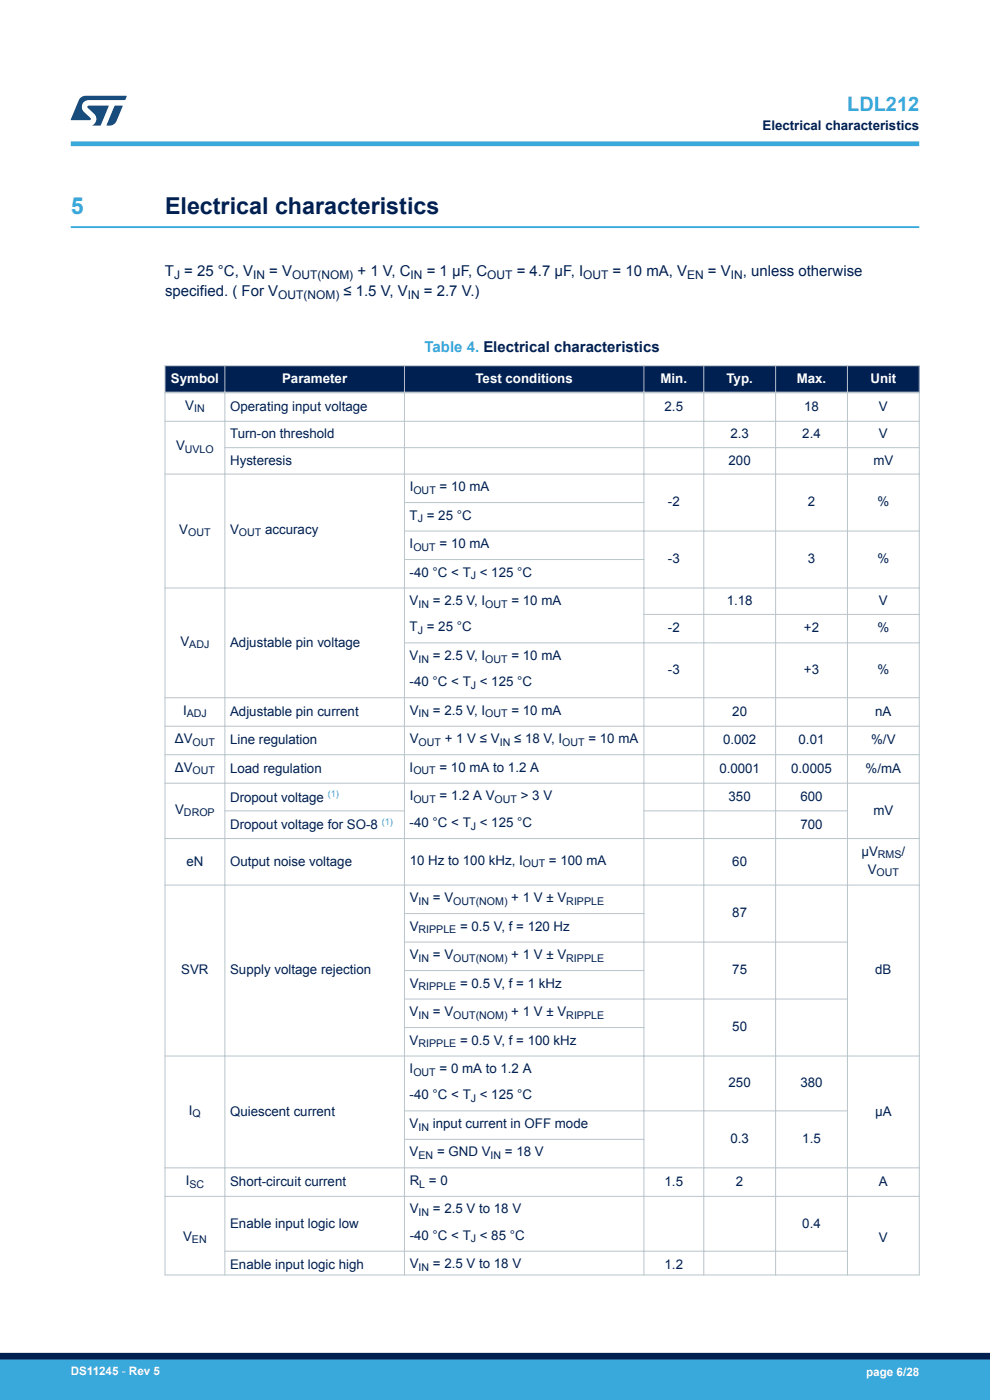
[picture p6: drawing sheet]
<svg xmlns="http://www.w3.org/2000/svg" width="210mm" height="297mm" viewBox="0 0 210 297" stroke-linecap="round" stroke-linejoin="round" font-family="sans-serif">
<defs><g id="words">
<text font-size="4.9" fill="#39a9dc" x="15" y="45.4">5</text>
<text font-size="4.9" fill="#002052" x="35" y="45.4">Electrical characteristics</text>
<text font-size="4.2" fill="#39a9dc" x="179.7" y="23.5">LDL212</text>
<g font-size="3.2" fill="#002052">
<text x="35" y="58.6">T = 25 °C, V</text>
<text x="57.1" y="58.6">= V</text>
<text x="75.8" y="58.6">+ 1 V, C</text>
<text x="90.5" y="58.6">= 1 μF, C</text>
<text x="109.6" y="58.6">= 4.7 μF, I</text>
<text x="130" y="58.6">= 10 mA, V</text>
<text x="150.2" y="58.6">= V</text>
<text x="157.6" y="58.6">, unless otherwise</text>
<text x="35" y="62.9">specified. ( For V</text>
<text x="72.9" y="62.9">≤ 1.5 V, V</text>
<text x="89.9" y="62.9">= 2.7 V.)</text>
</g>
<text font-size="3.2" fill="#39a9dc" x="90.1" y="74.6">Table 4. Electrical characteristics</text>
<g font-size="2.8" fill="#002052">
<text x="161.7" y="27.5">Electrical characteristics</text>
<text x="39.3" y="86.9">V</text>
<text x="48.8" y="87.2">Operating input voltage</text>
<text x="141" y="87.2">2.5</text>
<text x="170.6" y="87.2">18</text>
<text x="186.4" y="87.2">V</text>
<text x="37.3" y="95.6">V</text>
<text x="48.8" y="93">Turn-on threshold</text>
<text x="154.9" y="93">2.3</text>
<text x="170.2" y="93">2.4</text>
<text x="186.4" y="93">V</text>
<text x="48.8" y="98.6">Hysteresis</text>
<text x="154.5" y="98.6">200</text>
<text x="185.3" y="98.6">mV</text>
<text x="86.9" y="104.2">I</text>
<text x="93.2" y="104.2">= 10 mA</text>
<text x="141.7" y="107.4">-2</text>
<text x="171.4" y="107.4">2</text>
<text x="186.1" y="107.4">%</text>
<text x="38" y="113.2">V</text>
<text x="48.8" y="113.2">V</text>
<text x="56.2" y="113.2">accuracy</text>
<text x="86.9" y="110.2">T = 25 °C</text>
<text x="86.9" y="116.3">I</text>
<text x="93.2" y="116.3">= 10 mA</text>
<text x="141.7" y="119.5">-3</text>
<text x="171.4" y="119.5">3</text>
<text x="186.1" y="119.5">%</text>
<text x="86.9" y="122.3">-40 °C &lt; T &lt; 125 °C</text>
<text x="86.9" y="128.4">V</text>
<text x="91.8" y="128.4">= 2.5 V, I</text>
<text x="108.5" y="128.4">= 10 mA</text>
<text x="154.2" y="128.4">1.18</text>
<text x="186.4" y="128.4">V</text>
<text x="38.3" y="137">V</text>
<text x="48.8" y="137.2">Adjustable pin voltage</text>
<text x="86.9" y="134">T = 25 °C</text>
<text x="141.7" y="134.2">-2</text>
<text x="170.5" y="134.2">+2</text>
<text x="186.1" y="134.2">%</text>
<text x="86.9" y="140">V</text>
<text x="91.8" y="140">= 2.5 V, I</text>
<text x="108.5" y="140">= 10 mA</text>
<text x="141.7" y="143">-3</text>
<text x="170.5" y="143">+3</text>
<text x="186.1" y="143">%</text>
<text x="86.9" y="145.6">-40 °C &lt; T &lt; 125 °C</text>
<text x="38.8" y="151.6">I</text>
<text x="48.8" y="151.9">Adjustable pin current</text>
<text x="86.9" y="151.6">V</text>
<text x="91.8" y="151.6">= 2.5 V, I</text>
<text x="108.5" y="151.6">= 10 mA</text>
<text x="155.3" y="151.9">20</text>
<text x="185.7" y="151.9">nA</text>
<text x="37.1" y="157.7">ΔV</text>
<text x="48.8" y="157.9">Line regulation</text>
<text x="86.9" y="157.7">V</text>
<text x="94.3" y="157.7">+ 1 V ≤ V</text>
<text x="109" y="157.7">≤ 18 V, I</text>
<text x="124.8" y="157.7">= 10 mA</text>
<text x="153.4" y="157.9">0.002</text>
<text x="169.4" y="157.9">0.01</text>
<text x="184.8" y="157.9">%/V</text>
<text x="37.1" y="163.7">ΔV</text>
<text x="48.8" y="163.9">Load regulation</text>
<text x="86.9" y="163.7">I</text>
<text x="93.2" y="163.7">= 10 mA to 1.2 A</text>
<text x="152.6" y="163.9">0.0001</text>
<text x="167.8" y="163.9">0.0005</text>
<text x="183.6" y="163.9">%/mA</text>
<text x="37.1" y="172.6">V</text>
<text x="48.8" y="170">Dropout voltage</text>
<text x="86.9" y="169.8">I</text>
<text x="93.2" y="169.8">= 1.2 A V</text>
<text x="110.5" y="169.8">&gt; 3 V</text>
<text x="154.6" y="169.9">350</text>
<text x="169.8" y="169.9">600</text>
<text x="185.3" y="172.8">mV</text>
<text x="48.8" y="175.9">Dropout voltage for SO-8</text>
<text x="86.9" y="175.4">-40 °C &lt; T &lt; 125 °C</text>
<text x="169.8" y="175.8">700</text>
<text x="39.5" y="183.6">eN</text>
<text x="48.8" y="183.6">Output noise voltage</text>
<text x="86.9" y="183.4">10 Hz to 100 kHz, I</text>
<text x="116.5" y="183.4">= 100 mA</text>
<text x="155.3" y="183.6">60</text>
<text x="182.7" y="181.5">µV</text>
<text x="184.1" y="185.3">V</text>
<text x="191.3" y="181.5">/</text>
<text x="86.9" y="191.4">V</text>
<text x="91.8" y="191.4">= V</text>
<text x="108.5" y="191.4">+ 1 V ± V</text>
<text x="86.9" y="197.4">V</text>
<text x="97.6" y="197.4">= 0.5 V, f = 120 Hz</text>
<text x="155.3" y="194.6">87</text>
<text x="86.9" y="203.5">V</text>
<text x="91.8" y="203.5">= V</text>
<text x="108.5" y="203.5">+ 1 V ± V</text>
<text x="38.4" y="206.7">SVR</text>
<text x="48.8" y="206.7">Supply voltage rejection</text>
<text x="86.9" y="209.5">V</text>
<text x="97.6" y="209.5">= 0.5 V, f = 1 kHz</text>
<text x="155.3" y="206.7">75</text>
<text x="185.7" y="206.7">dB</text>
<text x="86.9" y="215.6">V</text>
<text x="91.8" y="215.6">= V</text>
<text x="108.5" y="215.6">+ 1 V ± V</text>
<text x="86.9" y="221.6">V</text>
<text x="97.6" y="221.6">= 0.5 V, f = 100 kHz</text>
<text x="155.3" y="218.8">50</text>
<text x="86.9" y="227.6">I</text>
<text x="93.2" y="227.6">= 0 mA to 1.2 A</text>
<text x="86.9" y="233.2">-40 °C &lt; T &lt; 125 °C</text>
<text x="154.6" y="230.7">250</text>
<text x="169.8" y="230.7">380</text>
<text x="40.1" y="236.5">I</text>
<text x="48.8" y="236.7">Quiescent current</text>
<text x="86.9" y="239.3">V</text>
<text x="91.8" y="239.3">input current in OFF mode</text>
<text x="185.6" y="236.7">µA</text>
<text x="86.9" y="245.3">V</text>
<text x="92.7" y="245.3">= GND V</text>
<text x="107.1" y="245.3">= 18 V</text>
<text x="154.9" y="242.5">0.3</text>
<text x="170.2" y="242.5">1.5</text>
<text x="39.4" y="251.4">I</text>
<text x="48.8" y="251.6">Short-circuit current</text>
<text x="86.9" y="251.4">R</text>
<text x="91" y="251.4">= 0</text>
<text x="141" y="251.6">1.5</text>
<text x="156.1" y="251.6">2</text>
<text x="186.4" y="251.6">A</text>
<text x="86.9" y="257.4">V</text>
<text x="91.8" y="257.4">= 2.5 V to 18 V</text>
<text x="38.8" y="263.2">V</text>
<text x="48.8" y="260.4">Enable input logic low</text>
<text x="86.9" y="263">-40 °C &lt; T &lt; 85 °C</text>
<text x="170.2" y="260.4">0.4</text>
<text x="186.4" y="263.5">V</text>
<text x="48.8" y="269.3">Enable input logic high</text>
<text x="86.9" y="269">V</text>
<text x="91.8" y="269">= 2.5 V to 18 V</text>
<text x="141" y="269.3">1.2</text>
</g>
<g font-size="2.8" fill="#fff">
<text x="36.3" y="81.2">Symbol</text>
<text x="59.8" y="81.2">Parameter</text>
<text x="100.9" y="81.2">Test conditions</text>
<text x="140.1" y="81.2">Min.</text>
<text x="154.1" y="81.2">Typ.</text>
<text x="169" y="81.2">Max.</text>
<text x="184.6" y="81.2">Unit</text>
</g>
<g font-size="2.5" fill="#002052">
<text x="36.9" y="59.2">J</text>
<text x="53.7" y="59.2">IN</text>
<text x="62" y="59.2">OUT(NOM)</text>
<text x="87.1" y="59.2">IN</text>
<text x="103.4" y="59.2">OUT</text>
<text x="123.7" y="59.2">OUT</text>
<text x="145.7" y="59.2">EN</text>
<text x="155" y="59.2">IN</text>
<text x="59" y="63.5">OUT(NOM)</text>
<text x="86.5" y="63.5">IN</text>
</g>
<g font-size="2.5" fill="#fff">
<text x="15" y="291.6">DS11245 - Rev 5</text>
<text x="183.7" y="291.9">page 6/28</text>
</g>
<g font-size="2.3" fill="#002052">
<text x="41.2" y="87.5">IN</text>
<text x="39.2" y="96.1">UVLO</text>
<text x="87.7" y="104.7">OUT</text>
<text x="39.9" y="113.8">OUT</text>
<text x="50.7" y="113.8">OUT</text>
<text x="88.6" y="110.8">J</text>
<text x="87.7" y="116.8">OUT</text>
<text x="99.9" y="122.9">J</text>
<text x="88.8" y="128.9">IN</text>
<text x="102.9" y="128.9">OUT</text>
<text x="40.2" y="137.5">ADJ</text>
<text x="88.6" y="134.5">J</text>
<text x="88.8" y="140.6">IN</text>
<text x="102.9" y="140.6">OUT</text>
<text x="99.9" y="146.2">J</text>
<text x="39.6" y="152.2">ADJ</text>
<text x="88.8" y="152.2">IN</text>
<text x="102.9" y="152.2">OUT</text>
<text x="40.9" y="158.2">OUT</text>
<text x="88.8" y="158.2">OUT</text>
<text x="106" y="158.2">IN</text>
<text x="119.3" y="158.2">OUT</text>
<text x="40.8" y="164.3">OUT</text>
<text x="87.7" y="164.3">OUT</text>
<text x="39" y="173.2">DROP</text>
<text x="87.7" y="170.4">OUT</text>
<text x="104.9" y="170.4">OUT</text>
<text x="99.9" y="176">J</text>
<text x="110.9" y="184">OUT</text>
<text x="185.9" y="185.9">OUT</text>
<text x="186.2" y="182.1">RMS</text>
<text x="88.8" y="191.9">IN</text>
<text x="96.1" y="191.9">OUT(NOM)</text>
<text x="120.1" y="191.9">RIPPLE</text>
<text x="88.8" y="198">RIPPLE</text>
<text x="88.8" y="204">IN</text>
<text x="96.1" y="204">OUT(NOM)</text>
<text x="120.1" y="204">RIPPLE</text>
<text x="88.8" y="210.1">RIPPLE</text>
<text x="88.8" y="216.1">IN</text>
<text x="96.1" y="216.1">OUT(NOM)</text>
<text x="120.1" y="216.1">RIPPLE</text>
<text x="88.8" y="222.2">RIPPLE</text>
<text x="87.7" y="228.2">OUT</text>
<text x="99.9" y="233.8">J</text>
<text x="40.9" y="237">Q</text>
<text x="88.8" y="239.8">IN</text>
<text x="88.8" y="245.9">EN</text>
<text x="104.1" y="245.9">IN</text>
<text x="40.2" y="251.9">SC</text>
<text x="88.9" y="251.9">L</text>
<text x="88.8" y="258">IN</text>
<text x="40.7" y="263.8">EN</text>
<text x="99.9" y="263.6">J</text>
<text x="88.8" y="269.6">IN</text>
</g>
<g font-size="2" fill="#39a9dc">
<text x="69.5" y="169.1">(1)</text>
<text x="81" y="175">(1)</text>
</g>
</g></defs>
<path d="M15 48.2h180" fill="none" stroke="#39a9dc" stroke-width=".4"/>
<g fill="#002052">
<path d="M35 77.6h160v5.7h-160z" fill-rule="evenodd"/>
<path d="M35 77.6h160v5.7h-160z" fill-rule="evenodd"/>
</g>
<g fill="none" stroke="#b9c4ca" stroke-width=".21">
<path d="M34.9 77.6h160.2M35 77.5v193.1M47.7 77.5v193.1M85.8 77.5v193.1M136.6 77.5v193.1M149.3 77.5v193.1M164.5 77.5v193.1M179.8 77.5v193.1M195 77.5v193.1M34.9 89.4h160.2M47.6 95h147.5M85.7 106.6h51"/>
<path d="M85.7 112.7h109.4M85.7 118.7h51M195.1 100.6h-160.2M136.5 130.3h58.6M195.1 124.7h-160.2M195.1 136.4h-109.4M34.9 154.1h160.2M195.1 148h-160.2M34.9 160.1h160.2M34.9 166.2h160.2M34.9 177.9h160.2M47.6 172h38.3"/>
<path d="M136.5 172h43.4M34.9 187.8h160.2M85.7 193.8h51M85.7 199.9h94.2M85.7 205.9h51M85.7 211.9h94.2M85.7 218h51M34.9 224h160.2M85.7 235.7h94.2M34.9 247.8h160.2M34.9 253.8h160.2M85.7 241.7h51"/>
<path d="M34.9 270.5h160.2M47.6 265.4h132.3"/>
</g>
<path d="M34.9 83.3h160.2" fill="none" stroke="#b9c4ca" stroke-width=".35"/>
<path d="M15 30.5h180" fill="none" stroke="#39a9dc" stroke-width="1"/>
<g fill="#005288">
<path d="M17.1 20.7l1.1-.4 8.7 .1-.4 .8h-7.6a1.45 1.45 0 0 0-1.4 .9 1.45 1.45 0 0 0 .2 1.6l1.5 1.3v.4l-4.2 .1 1.7-4.2z"/>
<path d="M24.3 22.4l1.7 .1-1.3 3.2a1.6 1.6 0 0 1-1.5 .9l-.6-.1z"/>
<path d="M18.6 22.5h4.5l-1.8 4.1h-1.7a1.54 1.54 0 0 0 .4-2.4l-1.4-1.3z"/>
</g>
<g fill="#39a9dc">
<path d="M0 288.4h210v8.6h-210z" fill-rule="evenodd"/>
<path d="M-.1 288.4h210.2v4.4h-210.2z" fill-rule="evenodd"/>
</g>
<path d="M0 287.7h210" fill="none" stroke="#002052" stroke-width="1.4"/>
<use href="#words"/>
</svg>
